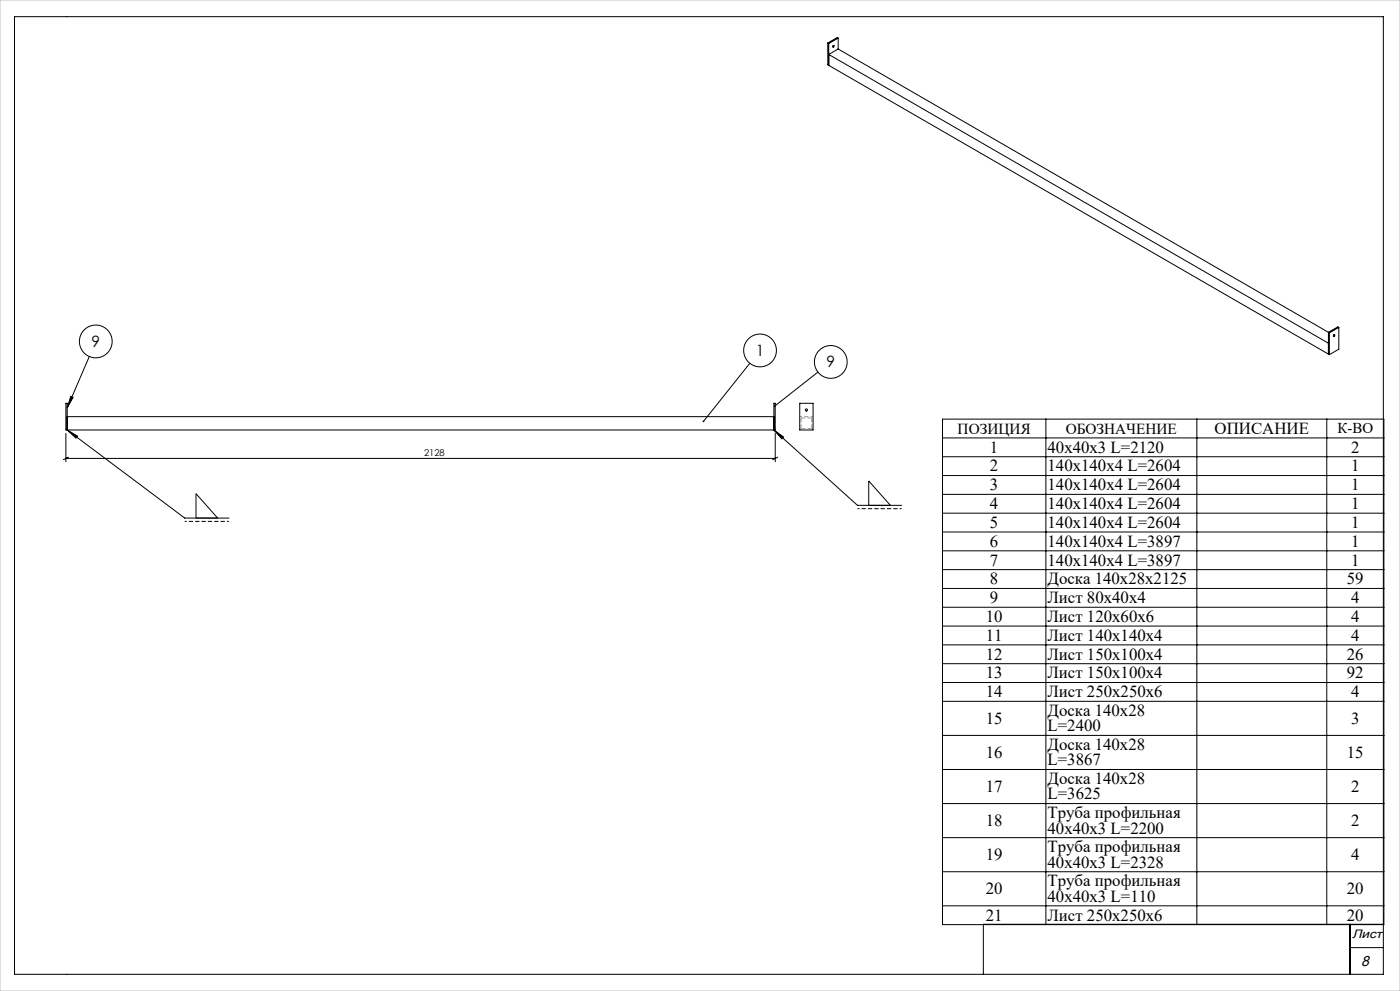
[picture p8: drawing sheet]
<svg xmlns="http://www.w3.org/2000/svg" width="420mm" height="297mm" viewBox="0 0 420 297" stroke-linecap="round" stroke-linejoin="round" font-family="sans-serif">
<defs><g id="words">
<g font-size="5">
<text x="364.4" y="130">ОПИСАНИЕ</text>
<text x="297" y="135.7">1</text>
<text x="314.3" y="135.7">40х40х3 L=2120</text>
<text x="405.3" y="135.7">2</text>
<text x="297" y="141.3">2</text>
<text x="314.3" y="141.3">140х140х4 L=2604</text>
<text x="405.3" y="141.3">1</text>
<text x="297" y="146.9">3</text>
<text x="314.3" y="146.9">140х140х4 L=2604</text>
<text x="405.3" y="146.9">1</text>
<text x="297" y="152.6">4</text>
<text x="314.3" y="152.6">140х140х4 L=2604</text>
<text x="405.3" y="152.6">1</text>
<text x="297" y="158.2">5</text>
<text x="314.3" y="158.2">140х140х4 L=2604</text>
<text x="405.3" y="158.2">1</text>
<text x="297" y="163.8">6</text>
<text x="314.3" y="163.8">140х140х4 L=3897</text>
<text x="405.3" y="163.8">1</text>
<text x="297" y="169.5">7</text>
<text x="314.3" y="169.5">140х140х4 L=3897</text>
<text x="405.3" y="169.5">1</text>
<text x="297" y="175.1">8</text>
<text x="314.3" y="175.1">Доска 140х28х2125</text>
<text x="404.1" y="175.1">59</text>
<text x="297" y="180.8">9</text>
<text x="314.3" y="180.8">Лист 80х40х4</text>
<text x="405.3" y="180.8">4</text>
<text x="295.7" y="186.4">10</text>
<text x="314.3" y="186.4">Лист 120х60х6</text>
<text x="405.3" y="186.4">4</text>
<text x="295.7" y="192">11</text>
<text x="295.7" y="197.7">12</text>
<text x="314.3" y="192">Лист 140х140х4</text>
<text x="314.3" y="197.7">Лист 150х100х4</text>
<text x="404.1" y="197.7">26</text>
<text x="405.3" y="192">4</text>
<text x="295.7" y="203.3">13</text>
<text x="314.3" y="203.3">Лист 150х100х4</text>
<text x="404.1" y="203.3">92</text>
<text x="295.7" y="209">14</text>
<text x="314.3" y="209">Лист 250х250х6</text>
<text x="405.3" y="209">4</text>
<text x="314.3" y="214.6">Доска 140х28</text>
<text x="295.7" y="216.9">15</text>
<text x="314.3" y="219.2">L=2400</text>
<text x="405.3" y="216.9">3</text>
<text x="295.7" y="227.1">16</text>
<text x="314.3" y="224.8">Доска 140х28</text>
<text x="404.1" y="227.1">15</text>
<text x="314.3" y="229.4">L=3867</text>
<text x="295.7" y="237.3">17</text>
<text x="314.3" y="235">Доска 140х28</text>
<text x="314.3" y="239.6">L=3625</text>
<text x="405.3" y="237.3">2</text>
<text x="314.3" y="245.2">Труба профильная</text>
<text x="295.7" y="247.5">18</text>
<text x="314.3" y="249.8">40х40х3 L=2200</text>
<text x="405.3" y="247.5">2</text>
<text x="295.7" y="257.7">19</text>
<text x="314.3" y="255.4">Труба профильная</text>
<text x="405.3" y="257.7">4</text>
<text x="314.3" y="260">40х40х3 L=2328</text>
<text x="295.7" y="268">20</text>
<text x="314.3" y="265.7">Труба профильная</text>
<text x="404.1" y="268">20</text>
<text x="295.7" y="275.9">21</text>
<text x="314.3" y="270.2">40х40х3 L=110</text>
<text x="314.3" y="275.9">Лист 250х250х6</text>
<text x="404.1" y="275.9">20</text>
</g>
<g font-size="4.7">
<text x="27.4" y="104">9</text>
<text x="226.7" y="106.7">1</text>
<text x="247.9" y="110.1">9</text>
</g>
<g font-size="4.6">
<text x="287.3" y="130.1">ПОЗИЦИЯ</text>
<text x="319.7" y="130.1">ОБОЗНАЧЕНИЕ</text>
</g>
<text font-size="4.5" x="401.2" y="129.9">К-ВО</text>
<text font-size="4.4" x="408.3" y="289.6">8</text>
<text font-size="3.7" x="405.6" y="281.3">Лист</text>
<text font-size="2.8" x="127.2" y="136.8">2128</text>
</g></defs>
<g fill="none" stroke="#000" stroke-width=".3">
<path d="M4.4 5h410.6v287h-410.6zM248.3 12.9l.3 .2M248.3 12.9v6.5l150.2 86.7M248.6 13.1v6.5M249.9 13.7h.4l-.3 .5zM250 13.7l-.2 .2M251.5 14.7l147 84.9M251.5 11.4l-.3-.1-2.9 1.6M251.5 11.4l-2.9 1.7M251.5 11.4v3.3M251.5 14.7l-2.9 1.6 149.9 86.6M398.5 99.6l.3 .2"/>
<path d="M398.5 99.6v6.5M398.8 99.8v6.5M401.6 98.1l-.2-.1-2.9 1.6M401.6 98.1l-2.8 1.7M401.6 98.1v6.6l-2.8 1.6M21.2 118.8l.7 .3-1.7 3.1zM26.8 106.8l-6.6 15.4M224.9 108.9l-13.9 17.4M245.4 111.5l-13 10.2M398.5 106.1l.3 .2M400.1 100.5h.1M400.1 100.4h.4l-.3 .5z"/>
<path d="M400.2 100.4l-.2 .2M19.8 129.9v8.5M19.8 137.4h212.8M20.2 128.9l3 1.8-.4 .6zM20.2 128.9v-8h-.4v8h212.8v-8h-.4v8M20.2 124.9h212M20.2 128.9l35.2 26.4h13.3M20.5 137l-1.5 .8M232.2 128.9l2.9 2.1-.5 .5zM232.2 128.9l25 22.6h13.3M232.6 129.9v8.5M233.3 137l-1.5 .8"/>
<path d="M239.9 120.9h4v8h-4zM282.8 125.6h132.4v151.5h-132.4zM282.8 131.2h132.4M282.8 136.9h132.4M313.8 125.6v151.5M359.1 125.6v151.5M398 125.6v151.5M58.8 155.3v-7.3l6.5 7.3M260.6 151.5v-7.4l6.5 7.4M282.8 142.5h132.4M282.8 148.2h132.4M282.8 153.8h132.4"/>
<path d="M282.8 159.4h132.4M282.8 165.1h132.4M282.8 170.7h132.4M282.8 176.4h132.4M282.8 182h132.4M282.8 187.6h132.4M282.8 193.3h132.4M282.8 198.9h132.4M282.8 204.5h132.4M282.8 210.2h132.4M282.8 220.4h132.4M282.8 230.6h132.4"/>
<path d="M282.8 240.8h132.4M282.8 251h132.4M282.8 261.3h132.4M282.8 271.5h132.4M405 277v15M415 277h-120v15M405 284h10"/>
<circle cx="28.7" cy="102.3" r="4.9"/>
<circle cx="228" cy="105" r="4.9"/>
<circle cx="249.2" cy="108.5" r="4.9"/>
<circle cx="241.9" cy="122.9" r=".32"/>
</g>
<path d="M240.3 125.3h3.2M240.3 128.5v-3.2M243.5 125.3v3.2M243.5 128.5h-3.2" fill="none" stroke="#999" stroke-width=".3" stroke-dasharray="1.3 .6" stroke-linecap="butt"/>
<path d="M239.9 124.9h4" fill="none" stroke="#999" stroke-width=".3" stroke-dasharray="1.3 .6" stroke-dashoffset=".5" stroke-linecap="butt"/>
<path d="M68.7 156.3h-13.3M270.5 152.5h-13.3" fill="none" stroke="#000" stroke-width=".3" stroke-dasharray="1.3 .6" stroke-dashoffset=".7" stroke-linecap="butt"/>
<path d="M0 0h420v297h-420z" fill="none" stroke="#c0c0c0" stroke-width=".3"/>
<g fill="#000">
<path d="M20.2 128.9l3 1.8-.4 .6zM232.2 128.9l2.9 2.1-.5 .5z"/>
<path d="M210.9 126.1v.4l.1-.2-.1 .2a.25 .25 0 0 0 .3 0 .25 .25 0 0 0 0-.4 .25 .25 0 0 0-.3 0zM232.2 121.6v.3l.2-.2-.2 .2a.25 .25 0 0 0 .3 0 .25 .25 0 0 0 .1-.3 .25 .25 0 0 0-.4 0zM21.2 118.8l.7 .3-1.7 3.1z"/>
</g>
<use href="#words"/>
</svg>
